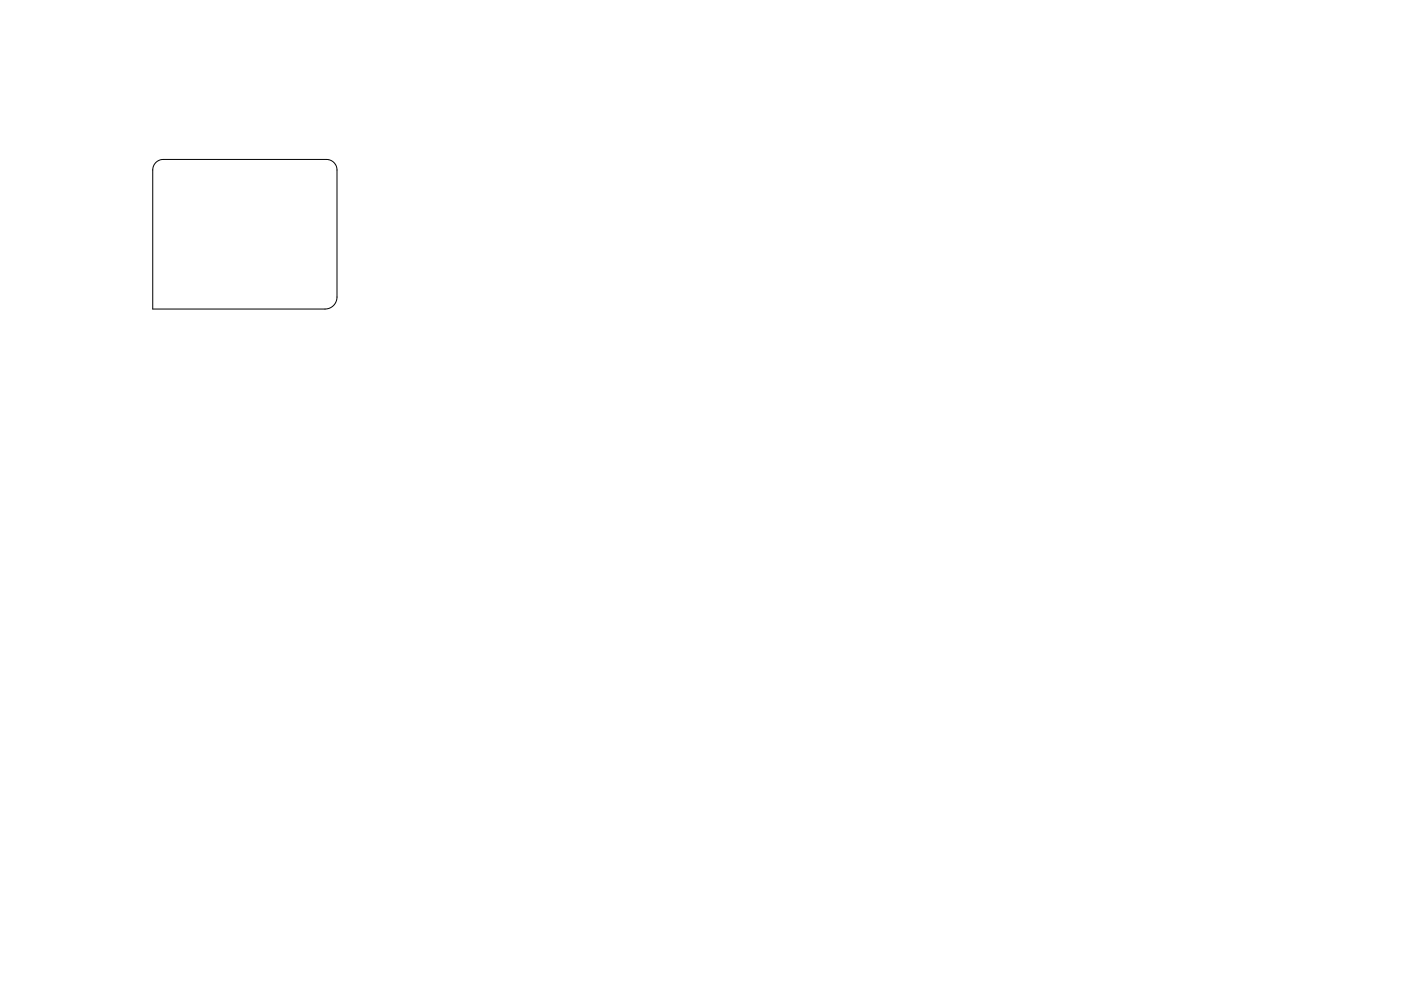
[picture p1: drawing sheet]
<svg xmlns="http://www.w3.org/2000/svg" width="297mm" height="210mm" viewBox="0 0 297 210" stroke-linecap="round" stroke-linejoin="round" font-family="sans-serif">
<path d="M33 34.5l.9-.5 .7-.2h34.6a2.23 2.23 0 0 1 2.2 2.3v26.9a2.54 2.54 0 0 1-2.5 2.6h-36.5v-29.5l.2-1z" fill="none" stroke="#000" stroke-width=".21"/>
</svg>
